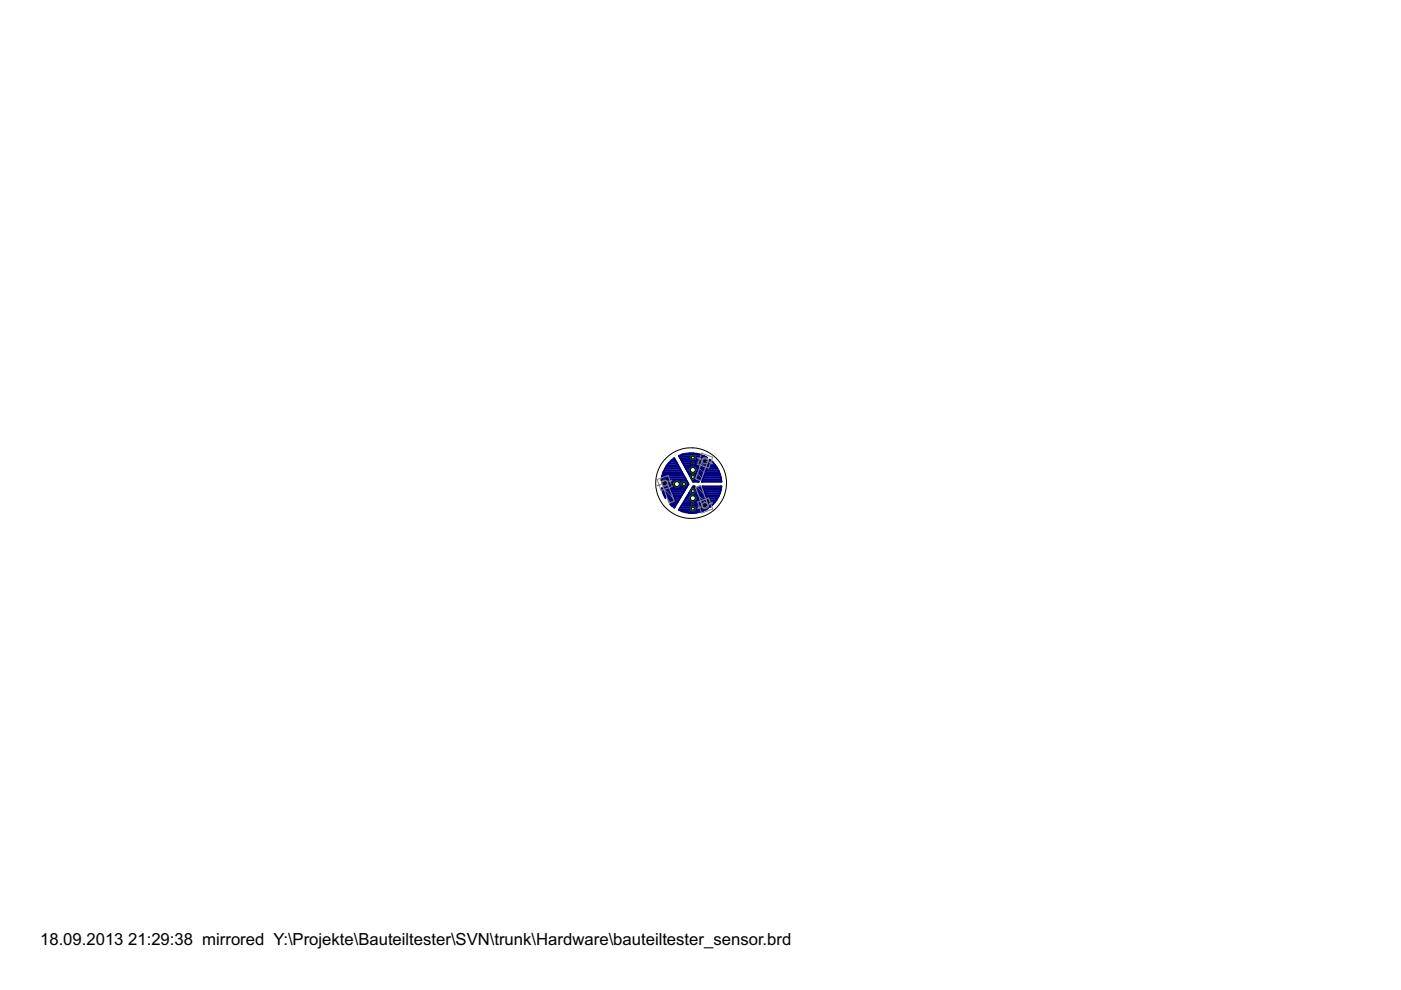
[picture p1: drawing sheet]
<svg xmlns="http://www.w3.org/2000/svg" width="297mm" height="210mm" viewBox="0 0 297 210" stroke-linecap="round" stroke-linejoin="round" font-family="sans-serif">
<defs><g id="words">
<g font-size="4">
<text x="8.5" y="200.4">18.09.2013</text>
<text x="27.2" y="200.4">21:29:38 mirrored Y:\Projekte\Bauteiltester\SVN\trunk\Hardware\bauteiltester_sensor.brd</text>
</g>
</g></defs>
<g fill="#000080" stroke="#000080" stroke-width=".21">
<path d="M140.3 102.3l1-.4 1.5 4.3-.9 .4z"/>
<path d="M147.6 103.4l.9-.4 1.6 4.3-1 .4z"/>
<path d="M149.1 97.2l1 .4-1.6 4.2-.9-.3z"/>
<path d="M146.8 106.7h.2v.2h-.2z"/>
<path d="M146.8 98h.2v.3h-.2z"/>
<path d="M142.4 102.5h.2v.2h-.2z"/>
</g>
<g fill="#000080" stroke="#000080" stroke-width=".83">
<path d="M146.9 105.6l1.9-.3z"/>
<path d="M146.9 99.5h1.9z"/>
<path d="M146.9 98.1v1.4z"/>
<path d="M141.6 104.3h.4z"/>
<path d="M143.5 102.6l-1.5 1.7z"/>
</g>
<g fill="#000080" stroke="#000080" stroke-width="1.4">
<path d="M146.9 106.8v1z"/>
<path d="M146.9 97v1.1z"/>
<path d="M142.5 102.6h2.5z"/>
</g>
<g fill="#000080" stroke="#000080" stroke-width="1.3">
<path d="M146.9 104.1v2.7z"/>
<path d="M146.9 98.1v2.5z"/>
</g>
<g fill="#000080" stroke="#000080" stroke-width=".42">
<path d="M148 105.7l.8-.3z"/>
<path d="M148 105.6l.8-.3z"/>
<path d="M147.2 103.5l.8 2.1z"/>
<path d="M147.2 103.4v.1z"/>
<path d="M147.2 103.3v.1z"/>
<path d="M147.2 103.1v.2z"/>
<path d="M147 103.1h.3z"/>
<path d="M147 103.1l-3 5z"/>
<path d="M144 108.1l.7 .3z"/>
<path d="M144.7 108.4l.7 .2z"/>
<path d="M145.4 108.6l.7 .1z"/>
<path d="M146.1 108.7l.8 .1z"/>
<path d="M146.9 108.8l.7-.1z"/>
<path d="M147.6 108.7l.8-.2z"/>
<path d="M148.4 108.5l.7-.2z"/>
<path d="M149.1 108.3l.7-.3z"/>
<path d="M149.8 108l.3-.3z"/>
<path d="M149.8 107.8l.3-.1z"/>
<path d="M148.9 105.4l.9 2.4z"/>
<path d="M148.8 105.4l.9 2.5z"/>
<path d="M149.2 108.1l.5-.2z"/>
<path d="M148 105.7l.8 2.1z"/>
<path d="M146.9 106.8v.5z"/>
<path d="M146.7 107.3h.2z"/>
<path d="M146.6 107.3h.1z"/>
<path d="M146.5 107.2l.1 .1z"/>
<path d="M146.4 107v.1z"/>
<path d="M146.4 106.8v.2z"/>
<path d="M146.4 106.8h.5z"/>
<path d="M146.4 106.7v.1z"/>
<path d="M146.4 106.6v.1z"/>
<path d="M146.5 106.5l-.1 .1z"/>
<path d="M146.6 106.3h.1z"/>
<path d="M146.7 106.3h.2z"/>
<path d="M146.9 106.3v.5z"/>
<path d="M146.9 106.3h.2z"/>
<path d="M147.2 106.3l.1 .1z"/>
<path d="M147.3 106.5l.1 .1z"/>
<path d="M147.4 106.6v.1z"/>
<path d="M147.4 106.7v.1z"/>
<path d="M146.9 106.8h.5z"/>
<path d="M147.4 106.8v.2z"/>
<path d="M147.4 107v.1z"/>
<path d="M147.2 107.3h.1z"/>
<path d="M146.9 107.3h.2z"/>
<path d="M149.7 105.1l.8 2.1z"/>
<path d="M150.5 107.2v.1z"/>
<path d="M150.5 107.3v.1z"/>
<path d="M150.4 107.5l.6-.4z"/>
<path d="M151.5 106.5l-.5 .6z"/>
<path d="M151.9 105.9l-.4 .6z"/>
<path d="M152.3 105.3l-.4 .6z"/>
<path d="M152.6 104.6l-.3 .7z"/>
<path d="M152.8 103.9l-.2 .7z"/>
<path d="M153 103.1l-.2 .8z"/>
<path d="M149 103.1h4z"/>
<path d="M149 103.1l.7 1.9z"/>
<path d="M148.9 105.3l.8-.3z"/>
<path d="M148.9 105.4l.8-.3z"/>
<path d="M146.1 108.7h1.1z"/>
<path d="M144.5 108.4h4.4z"/>
<path d="M149.5 108h.2z"/>
<path d="M144 108h4.9z"/>
<path d="M144.3 107.6h4.4z"/>
<path d="M150.5 107.2h.3z"/>
<path d="M147.3 107.2h1.2z"/>
<path d="M144.5 107.2h2z"/>
<path d="M150.3 106.8h.9z"/>
<path d="M147.4 106.8h1z"/>
<path d="M144.7 106.8h1.7z"/>
<path d="M150.2 106.5h1.3z"/>
<path d="M147.3 106.5h1z"/>
<path d="M144.9 106.5h1.6z"/>
<path d="M150.1 106.1h1.7z"/>
<path d="M145.2 106.1h2.9z"/>
<path d="M149.9 105.7h2.2z"/>
<path d="M145.4 105.7h2.6z"/>
<path d="M149.8 105.3h2.5z"/>
<path d="M148.7 105.3h.1z"/>
<path d="M145.6 105.3h2.3z"/>
<path d="M149.7 105h2.7z"/>
<path d="M145.8 105h1.9z"/>
<path d="M149.5 104.6h3.1z"/>
<path d="M146.1 104.6h1.5z"/>
<path d="M149.4 104.2h3.3z"/>
<path d="M146.3 104.2h1.2z"/>
<path d="M149.2 103.9h3.6z"/>
<path d="M146.5 103.9h.8z"/>
<path d="M149.1 103.5h3.8z"/>
<path d="M146.7 103.5h.5z"/>
<path d="M152.7 100.6l.1 .8z"/>
<path d="M152.4 99.9l.3 .7z"/>
<path d="M152 99.2l.4 .7z"/>
<path d="M151.6 98.6l.4 .6z"/>
<path d="M151.1 98l.5 .6z"/>
<path d="M150.5 97.5l.6 .5z"/>
<path d="M150.5 97.5v.1z"/>
<path d="M150.5 97.6l-.8 2.2z"/>
<path d="M148.9 99.5l.8 .3z"/>
<path d="M148.9 99.6l.8 .3z"/>
<path d="M149.7 99.9l-.8 2.1z"/>
<path d="M148.8 102.1h4.2z"/>
<path d="M152.8 101.4l.2 .7z"/>
<path d="M149.2 96.7l.6 .3z"/>
<path d="M148.5 96.4l.7 .3z"/>
<path d="M147.7 96.2l.8 .2z"/>
<path d="M147 96.1l.7 .1z"/>
<path d="M146.2 96.1h.8z"/>
<path d="M145.4 96.2l.8-.1z"/>
<path d="M144.7 96.4l.7-.2z"/>
<path d="M144 96.6l.7-.2z"/>
<path d="M144 96.6l3 5.5z"/>
<path d="M147 102.1h1.2z"/>
<path d="M148 102.1h.2z"/>
<path d="M148.9 99.6l-.9 2.5z"/>
<path d="M148.8 99.5l-.9 2.5z"/>
<path d="M147.4 101.9l.5 .1z"/>
<path d="M147.3 101.8l.1 .1z"/>
<path d="M147.2 101.5v.1z"/>
<path d="M147.2 101.4v.1z"/>
<path d="M148 99.3l-.8 2.1z"/>
<path d="M148 99.3l.8 .2z"/>
<path d="M148 99.2l.8 .3z"/>
<path d="M148.8 97l-.8 2.2z"/>
<path d="M148.8 96.9h.1z"/>
<path d="M149 96.8h.1z"/>
<path d="M149.1 96.8h.1z"/>
<path d="M149.2 96.8l.5 .2z"/>
<path d="M149.7 97l-.9 2.5z"/>
<path d="M149.8 97l-.9 2.5z"/>
<path d="M146.9 98.1v.6z"/>
<path d="M146.7 98.7h.2z"/>
<path d="M146.6 98.6l.1 .1z"/>
<path d="M146.5 98.5l.1 .1z"/>
<path d="M146.4 98.3v.1z"/>
<path d="M146.4 98.1v.2z"/>
<path d="M146.4 98.1h.5z"/>
<path d="M146.4 98v.1z"/>
<path d="M146.5 97.8l-.1 .1z"/>
<path d="M146.6 97.7l.1-.1z"/>
<path d="M146.7 97.6h.2z"/>
<path d="M146.9 97.6v.5z"/>
<path d="M146.9 97.6h.2z"/>
<path d="M147.2 97.7h.1z"/>
<path d="M147.3 97.8l.1 .1z"/>
<path d="M147.4 98v.1z"/>
<path d="M146.9 98.1h.5z"/>
<path d="M147.4 98.1v.2z"/>
<path d="M147.4 98.3v.1z"/>
<path d="M147.2 98.6h.1z"/>
<path d="M146.9 98.7h.2z"/>
<path d="M148.9 102h4z"/>
<path d="M146.9 102h.9z"/>
<path d="M149 101.6h3.9z"/>
<path d="M146.7 101.6h.5z"/>
<path d="M149.2 101.2h3.6z"/>
<path d="M146.5 101.2h.7z"/>
<path d="M149.3 100.9h3.4z"/>
<path d="M146.3 100.9h1.1z"/>
<path d="M149.4 100.5h3.2z"/>
<path d="M146.1 100.5h1.4z"/>
<path d="M149.6 100.1h2.9z"/>
<path d="M145.9 100.1h1.8z"/>
<path d="M149.7 99.8h2.6z"/>
<path d="M149.3 99.8h.3z"/>
<path d="M145.6 99.8h2.2z"/>
<path d="M149.8 99.4h2.3z"/>
<path d="M148.3 99.4h.3z"/>
<path d="M145.5 99.4h2.4z"/>
<path d="M150 99h1.9z"/>
<path d="M145.2 99h2.9z"/>
<path d="M150.1 98.6h1.5z"/>
<path d="M147.1 98.6h1.1z"/>
<path d="M145 98.6h1.7z"/>
<path d="M150.3 98.3h1z"/>
<path d="M147.4 98.3h.9z"/>
<path d="M144.8 98.3h1.6z"/>
<path d="M150.4 97.9h.5z"/>
<path d="M147.4 97.9h1.1z"/>
<path d="M144.6 97.9h1.8z"/>
<path d="M144.4 97.5h4.2z"/>
<path d="M144.2 97.1h4.5z"/>
<path d="M144 96.8h5.3z"/>
<path d="M144.7 96.4h3.7z"/>
<path d="M140.4 103.5l.3 1z"/>
<path d="M140.4 103.5v.4z"/>
<path d="M140.4 103.9l.3 .7z"/>
<path d="M140.7 104.6l.3 .7z"/>
<path d="M141 105.3l.1 .3z"/>
<path d="M140.8 104.6l.3 1z"/>
<path d="M140.8 104.6l.8-.3z"/>
<path d="M141.5 104.2l.1 .1z"/>
<path d="M140.7 104.5l.8-.3z"/>
<path d="M142.5 102.6v.5z"/>
<path d="M142.4 103.1h.1z"/>
<path d="M142.3 103.1h.1z"/>
<path d="M142.1 103l.1 .1z"/>
<path d="M142.1 102.9l.3 1z"/>
<path d="M141.6 104.2l.8-.3z"/>
<path d="M141.6 104.3l.9-.3z"/>
<path d="M142.5 104l.7 2.2z"/>
<path d="M143.2 106.3v.1z"/>
<path d="M142.5 106.8l.5-.2z"/>
<path d="M141.6 104.3l.9 2.5z"/>
<path d="M142.1 106.9l.4-.1z"/>
<path d="M142.1 106.9l.3 .2z"/>
<path d="M142.4 107.1l.6 .5z"/>
<path d="M146 102.6l-3 5z"/>
<path d="M143 97.2l3 5.4z"/>
<path d="M142.4 97.6l.6-.4z"/>
<path d="M141.8 98.2l.6-.6z"/>
<path d="M141.8 98.2l-.4 .6z"/>
<path d="M141.4 98.8l-.4 .6z"/>
<path d="M141 99.4l-.3 .7z"/>
<path d="M140.7 100.1l-.3 .8z"/>
<path d="M140.4 100.9l-.1 .7z"/>
<path d="M140.3 101.6v.3z"/>
<path d="M140.3 101.9l.3-.2z"/>
<path d="M140.6 101.7l.9 2.5z"/>
<path d="M140.7 101.7l.9 2.5z"/>
<path d="M140.7 101.7l.5-.1z"/>
<path d="M141.2 101.6l.1-.1z"/>
<path d="M141.3 101.5l.1 .1z"/>
<path d="M141.4 101.6h.1z"/>
<path d="M141.6 101.7v.1z"/>
<path d="M141.6 101.8l.4 1z"/>
<path d="M142 102.6v.2z"/>
<path d="M142 102.6h.5z"/>
<path d="M142 102.5v.1z"/>
<path d="M142 102.4v.1z"/>
<path d="M142.1 102.3l-.1 .1z"/>
<path d="M142.3 102.2l.1-.1z"/>
<path d="M142.4 102.1h.1z"/>
<path d="M142.5 102.1v.5z"/>
<path d="M142.5 102.1h.2z"/>
<path d="M142.7 102.1l.1 .1z"/>
<path d="M142.9 102.3l.1 .1z"/>
<path d="M143 102.4v.1z"/>
<path d="M143 102.5v.1z"/>
<path d="M142.5 102.6h.5z"/>
<path d="M143 102.6v.2z"/>
<path d="M143 102.8v.1z"/>
<path d="M142.9 103v.1z"/>
<path d="M142.7 103.1h.1z"/>
<path d="M142.5 103.1h.2z"/>
<path d="M142.5 107.2h.7z"/>
<path d="M142.3 106.8h1.1z"/>
<path d="M143.2 106.5h.5z"/>
<path d="M143.2 106.1h.7z"/>
<path d="M143.1 105.7h1z"/>
<path d="M142.9 105.3h1.4z"/>
<path d="M142.8 105h1.7z"/>
<path d="M142.7 104.6h2.1z"/>
<path d="M140.6 104.6h.2z"/>
<path d="M142.5 104.2h2.5z"/>
<path d="M141.6 104.2h.2z"/>
<path d="M142.4 103.9h2.8z"/>
<path d="M142.3 103.5h3.1z"/>
<path d="M142.7 103.1h3z"/>
<path d="M142.1 103.1h.2z"/>
<path d="M143 102.7h2.9z"/>
<path d="M143 102.4h2.8z"/>
<path d="M141.9 102.4h.1z"/>
<path d="M141.7 102h3.9z"/>
<path d="M141.5 101.6h3.9z"/>
<path d="M140.3 101.6h.7z"/>
<path d="M140.4 101.2h4.8z"/>
<path d="M140.4 100.9h4.6z"/>
<path d="M140.5 100.5h4.3z"/>
<path d="M140.7 100.1h3.9z"/>
<path d="M140.8 99.8h3.6z"/>
<path d="M141 99.4h3.2z"/>
<path d="M141.2 99h2.8z"/>
<path d="M141.5 98.6h2.3z"/>
<path d="M141.8 98.3h1.8z"/>
<path d="M142.1 97.9h1.3z"/>
<path d="M142.5 97.5h.7z"/>
</g>
<circle cx="146.9" cy="104.1" r=".48" fill="#008000" stroke="#008000" stroke-width=".21"/>
<circle cx="146.9" cy="104.1" r=".31" fill="#fff" stroke="#000" stroke-width=".21"/>
<circle cx="146.9" cy="105.6" r=".67" fill="#008000" stroke="#008000" stroke-width=".21"/>
<circle cx="146.9" cy="105.6" r=".52" fill="#fff" stroke="#000" stroke-width=".21"/>
<path d="M146.5 107.4h.8v.9h-.8z" fill="#008000" stroke="#008000" stroke-width=".21"/>
<circle cx="146.9" cy="107.8" r=".31" fill="#fff" stroke="#000" stroke-width=".21"/>
<path d="M146.5 96.6h.8v.9h-.8z" fill="#008000" stroke="#008000" stroke-width=".21"/>
<circle cx="146.9" cy="97" r=".31" fill="#fff" stroke="#000" stroke-width=".21"/>
<circle cx="146.9" cy="99.6" r=".67" fill="#008000" stroke="#008000" stroke-width=".21"/>
<circle cx="146.9" cy="99.6" r=".52" fill="#fff" stroke="#000" stroke-width=".21"/>
<circle cx="146.9" cy="101.1" r=".48" fill="#008000" stroke="#008000" stroke-width=".21"/>
<circle cx="146.9" cy="101.1" r=".31" fill="#fff" stroke="#000" stroke-width=".21"/>
<circle cx="143.5" cy="102.6" r=".67" fill="#008000" stroke="#008000" stroke-width=".21"/>
<circle cx="143.5" cy="102.6" r=".52" fill="#fff" stroke="#000" stroke-width=".21"/>
<circle cx="145" cy="102.6" r=".48" fill="#008000" stroke="#008000" stroke-width=".21"/>
<circle cx="145" cy="102.6" r=".31" fill="#fff" stroke="#000" stroke-width=".21"/>
<g fill="#808080" stroke="#808080" stroke-width=".21">
<path d="M140.2 102.2l1.1-.3 1.6 4.4-1 .4z"/>
<path d="M141.8 102l.7-.1-.6 .3z"/>
<path d="M139.4 102.9l.6-.1-.6 .2z"/>
<path d="M147.5 103.3l1.1-.4 1.6 4.5-1.1 .4z"/>
<path d="M148 107.7l.6-.2-.6 .3z"/>
<path d="M150.4 106.8l.7-.2-.7 .3z"/>
<path d="M149.1 97.1l1.1 .4-1.6 4.4-1.1-.4z"/>
<path d="M150.4 98l.7 .2z"/>
<path d="M148 97.1l.6 .2z"/>
<path d="M146.7 106.7h.4v.3h-.4z"/>
<path d="M146.7 98h.4v.3h-.4z"/>
<path d="M142.3 102.5h.4v.3h-.4z"/>
</g>
<g fill="none" stroke="#808080" stroke-width=".21">
<circle cx="149.5" cy="97.7" r=".65"/>
<circle cx="140.9" cy="102.4" r=".65"/>
<circle cx="149.5" cy="107.2" r=".65"/>
</g>
<g fill="#808080" stroke="#808080" stroke-width=".21">
<path d="M140.2 104l2.3-.8z"/>
<path d="M141.7 100.8l.8 2.4z"/>
<path d="M139.3 101.7l2.4-.9z"/>
<path d="M139.3 101.7l.9 2.3z"/>
<path d="M147.9 106.4l2.3-.8z"/>
<path d="M147.9 106.4l.9 2.4z"/>
<path d="M148.8 108.8l2.3-.9z"/>
<path d="M150.2 105.6l.9 2.3z"/>
<path d="M147.9 98.4l2.3 .9z"/>
<path d="M151.1 96.9l-.9 2.4z"/>
<path d="M148.8 96.1l2.3 .8z"/>
<path d="M148.8 96.1l-.9 2.3z"/>
</g>
<path d="M146.9 97.9v.5zM146.6 98.1h.6zM149.5 97.4v.6zM149.2 97.7h.6zM140.9 102.1v.7zM140.6 102.4h.6zM142.5 102.4v.5zM142.3 102.6h.5zM146.9 106.6v.5zM146.6 106.8h.6zM149.5 106.8v.7zM149.2 107.2h.6z" fill="#000" stroke="#000" stroke-width=".21"/>
<circle cx="146.5" cy="102.4" r="7.5" fill="none" stroke="#000" stroke-width=".21"/>
<use href="#words"/>
</svg>
